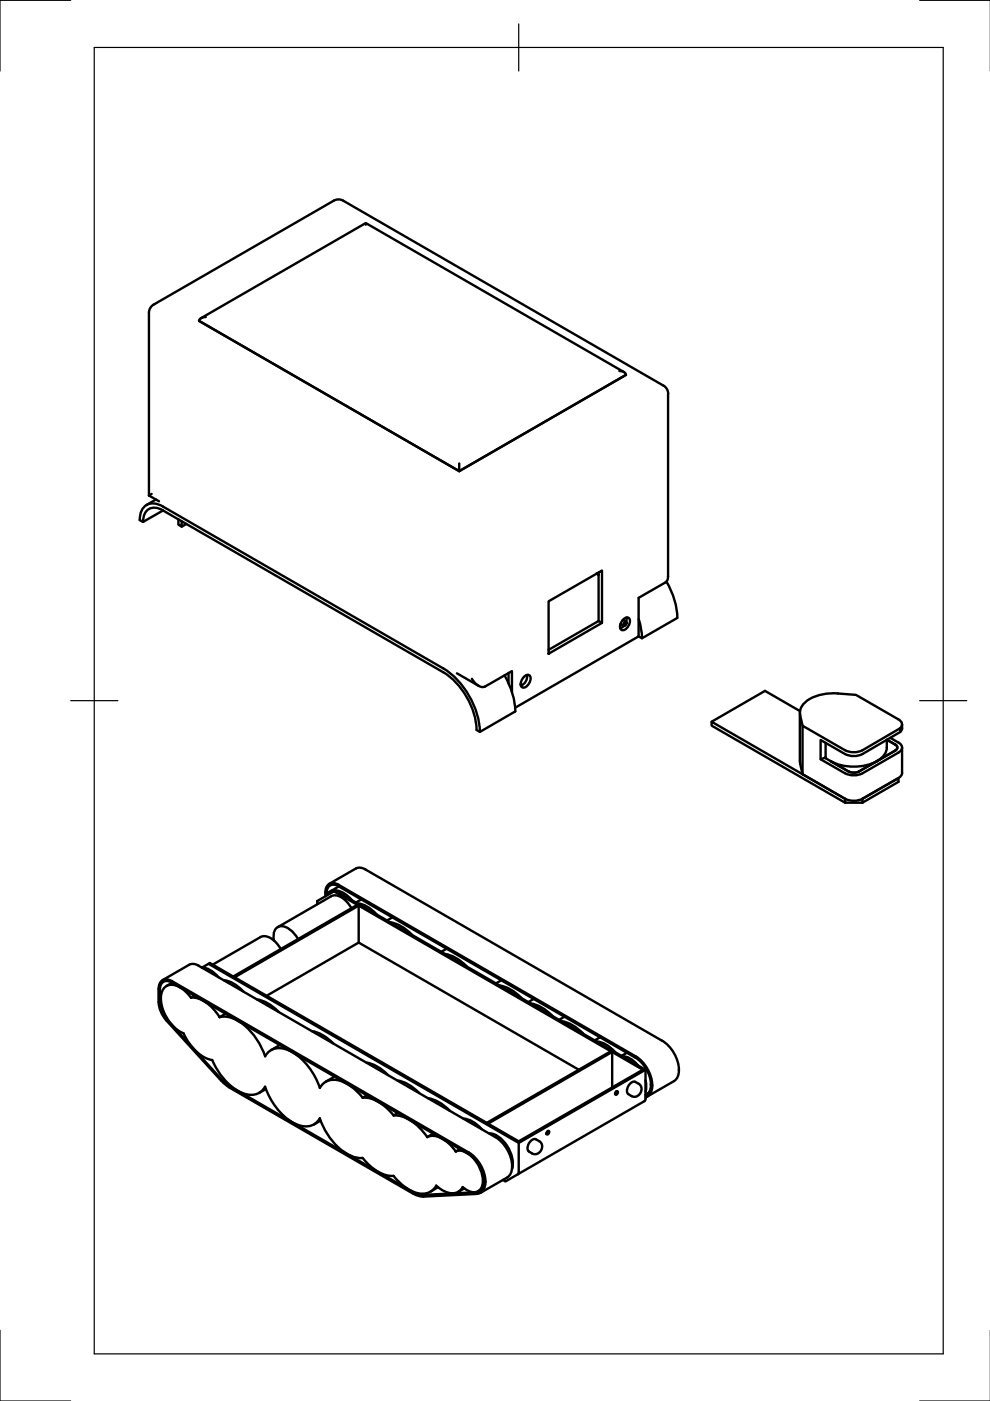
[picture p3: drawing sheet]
<svg xmlns="http://www.w3.org/2000/svg" width="210mm" height="297mm" viewBox="0 0 210 297" stroke-linecap="round" stroke-linejoin="round" font-family="sans-serif">
<!-- layer: Visible -->
<g fill="none" stroke="#000" stroke-width=".51">
<path d="M77.6 47.3v.3M42.2 68l55.2 31.9 35.3-20.4M42.2 68l55.2 31.9M42.6 67.5l35-20.2 54.7 31.6M43.6 67.2a1.31 1.31 0 0 0-1.4 .8M131.3 78.7a1.24 1.24 0 0 1 1.4 .8M132.7 79.5l-35.3 20.4M97.4 98.3v1.6M141.6 83.5v38.7l-.2 .9-.3 .4-5.7 3.3v8.1l-26.2 15.2M141.7 83.5a1.96 1.96 0 0 0-1-1.7l-67.9-39.3a1.99 1.99 0 0 0-2 .1l-38.2 22a2 2 0 0 0-1 1.7v38.8M31.6 105.1l2.1 1.2M32.2 104.7l-.6 .4"/>
<path d="M33.1 105.9l-2 1.2M34.6 108.2l-4.3 2.5-.7-.4a2.96 2.96 0 0 1 3.2-3.5l1.8 .6 59.4 34.3M34.6 108.2l59.4 34.3a15.8 15.8 0 0 1 7 12.3l.7 .4 7.5-4.4a15.6 15.6 0 0 0-2.2-7.6M34.6 108.2a2.54 2.54 0 0 0-4 .9l-.3 1.6M37.8 110.1v1.1l.7 .5v-1.2M39.5 111.1l-1 .6M116.3 127.5l11.3-6.5v11.1l-11.3 6.5zM126.5 121.6l.4 .3M126.9 131.7l.7 .4M126.9 121.4v10.3M126.9 131.7l-10.6 6.1M131.6 132.3l.7 .4"/>
<path d="M132.2 131.3a.77 .77 0 0 1 1.3 0 1.95 1.95 0 0 1-1.6 2.3 1.29 1.29 0 0 1 0-2zM132.3 132.7l-.8 .5M132.3 132l.4-.2 .2 .3-.2 .4-.4 .2-.1-.2zM132.8 130.9v.9l-.7-.4M135.4 131.2l.5 1.8 .2 2.3M141.3 123.3a16.3 16.3 0 0 1 2.3 7.7M143.6 131l-7.5 4.3-.7-.4M94 141.7a17.3 17.3 0 0 1 7.7 13.5M96.9 142.8l4.6 2.6M100.1 143.9a2.52 2.52 0 0 0 2.8 1.6l5.6-3.2v4.4M107.8 142.7v2.2M111.1 143.5a.77 .77 0 0 1 1.4 0 1.95 1.95 0 0 1-1.7 2.3 1.29 1.29 0 0 1 0-2z"/>
<path d="M111.7 143.1a2.14 2.14 0 0 1-1.3 2.3M169.6 151.1v10.3M169.6 150.8l-7.4-4.3-11.3 6.5M169.7 151.6l.5 2.3M169.7 151.6a3.6 3.6 0 0 1 2.6-3.7l1.4-.5 1.5-.3a24.3 24.3 0 0 1 6.3 .2l9 5.2a1.09 1.09 0 0 1 .4 1.9M175 157.5v3.1l-.1 .1 .1-.1v.2M179.2 159.1l-9-5.2v10.3M179.2 159.9l-5.2-3v4.1l5.2 3M179.2 159.1a4.1 4.1 0 0 0 3.7 0l8-4.7v.8l-8 4.7a4.1 4.1 0 0 1-3.7 0M188 156.9a4.1 4.1 0 0 1-2.9 4.9 11.1 11.1 0 0 1-9-.4l3.8 2.2-5-2.9-.9 .3M188.1 156.9l1.7 .9M188.8 156.4l1.7 1a1.11 1.11 0 0 1 .8 1.1 1.11 1.11 0 0 1-.8 1l-7.6 4.5a4.1 4.1 0 0 1-3.7 0"/>
<path d="M189.8 157.8a.69 .69 0 0 1 .5 .7 .69 .69 0 0 1-.5 .6M191.3 153.6a1.57 1.57 0 0 1-.4 1.6M191.3 158.5v5.4a1.29 1.29 0 0 1-.8 1l-7.6 4.5M169.6 161.4l.6 2.8M170.2 164.2l9 5.2M179.2 169.4v.8h3.7M179.2 169.4l-28.3-16.4v.8l28.3 16.4M179.2 169.3a4.1 4.1 0 0 0 3.7 0M179.9 163.5a2.49 2.49 0 0 0 2.3 0M182.1 163.6l7.7-4.4zM182.9 169.4l7.6-4.4v.8l-7.6 4.4M182.9 169.4v.8"/>
<path d="M55.2 198.7l-10.1 5.8M55.2 198.7a2.98 2.98 0 0 1 3.4 1.2l.9 1.3M63.2 199.1a4.8 4.8 0 0 0-3.7-2.7 1.93 1.93 0 0 0-1.5 2.3l.1 .8M69 190a2.5 2.5 0 0 1 1-2.7h1.2l.6 .3 63 36.3a7.3 7.3 0 0 1 3.3 7.4 1.88 1.88 0 0 1-1.2 1.3M69.1 190a2.32 2.32 0 0 1 3.4-.8l1.1 .7 1 1M69.3 189.7a1.62 1.62 0 0 1 .6-1.9 1.62 1.62 0 0 1 1.9 .1l62.9 36.4a7.2 7.2 0 0 1 3.3 5.6M70.8 189l-3.5 2v.7M71.8 187.9l-1.9 1.1M74.5 192.6a4.4 4.4 0 0 0-3.9-2.7l-11.7 6.7M75.8 191.5l1.7 .5 1.2 .8 1.2 1.1M76.1 192v7.8M76.6 190.7l-1.1 .7"/>
<path d="M77.4 184.3l63 36.4a7.8 7.8 0 0 1 3.5 6.1M77.5 184.3a2.08 2.08 0 0 0-2-.2l-5.7 3.3M82.8 195.5a8.4 8.4 0 0 1 4.6 2.7M83.2 194.5l-1.1 .7M33.9 209.8v2.8M33.9 212.6l.3 1.6 .8 1.5 12 13.2M35.3 209l1.1-.6 63 36.3a7.2 7.2 0 0 1 3.2 5.6M36.5 208.3a1.56 1.56 0 0 0-1.8-.1 1.56 1.56 0 0 0-.8 1.6M38.9 219.1a10 10 0 0 0 5.4 5.5l.7 .2a13 13 0 0 0 6.7 7 3.5 3.5 0 0 0 4.5-1.4 12.9 12.9 0 0 0 7.4 8.2 3.5 3.5 0 0 0 4.2-1.5 13.1 13.1 0 0 0 7.2 8.2l1.9 .2a9.1 9.1 0 0 0 5.8 3.8h.7M40.1 204.6l-5.7 3.2M40.1 204.5a1.94 1.94 0 0 1 2 .2M40.5 211.5a5.7 5.7 0 0 0-4.4-2.7 2.43 2.43 0 0 0-2 2.7 8.6 8.6 0 0 0 4.8 7.6"/>
<path d="M40.5 211.5a6.8 6.8 0 0 1 5.5 3.3l.6 .9 1.2-.8M41.2 211.1l-.7 .4M42.1 204.8l62.9 36.3M42.7 205.1l1.6 .4 1 .7 1 1M44.2 204.4l.3-.2 4.9 2.8 26.4-15.2-5-2.8 .3-.2 65.8 38-26.9 15.5zM44.2 204.4l-1.3 .7M46.6 215.7a6.1 6.1 0 0 1 5.3 1.8 15 15 0 0 1 4.3 6.5 3.6 3.6 0 0 1 5-1.3 13.4 13.4 0 0 1 6.6 7.9M47.5 207.8l1.7 .6 1.2 .7 1.2 1.1M49.7 207.2l26.4-15.2 53.4 30.9-26.3 15.2zM54.5 211.9a8.4 8.4 0 0 1 4.6 2.6M56.5 211.1l19.6-11.3 46.6 27M66.1 218.6a8.4 8.4 0 0 1 4.6 2.6"/>
<path d="M94.4 202.3a8.4 8.4 0 0 1 4.6 2.6M94.7 201.2l-1.1 .6M106 208.9a8.4 8.4 0 0 1 4.6 2.7M106.3 207.8l-1.1 .7M112.5 212.8a8.4 8.4 0 0 1 4.6 2.6M113.2 211.8l-1.2 .7M119.1 216.5a8.4 8.4 0 0 1 4.6 2.7M119.7 215.6l-1.1 .6M127.2 219.9l-1.1 .7M47.1 228.9l1.6 1.3 39 22.6M56.4 230.9l-1.5 .8M59.3 221.6l-1.9 1.1"/>
<path d="M67.8 230.7a3.5 3.5 0 0 1 4.6-1.5l1.3 .7 1.3 .9 1.9 1.9M68 237.6l-1.5 .8M70.9 228.3l-1.9 1M76.9 232.7a7.6 7.6 0 0 1 5.9 3l.7 .8 .8-.5M77.7 225.3a8.4 8.4 0 0 1 4.6 2.6M77.8 232.2l-.9 .5M83.5 236.5a7.6 7.6 0 0 1 5.8 2.9l1.3 1.7a3.9 3.9 0 0 1 4 .9l2 2.1M84.3 229.1a8.4 8.4 0 0 1 4.6 2.6M90.8 232.8a8.4 8.4 0 0 1 4.6 2.7M98.2 237.2l1.1 .2 1.2 .6 1.7 1.4M116 239.9l.3-.1 .2 .2-.2 .4-.3 .1-.2-.2zM116.2 239.8l-.3 .5"/>
<path d="M126.5 220.8l1.1 .2 1.2 .6 1.6 1.5M129.8 223l6.5 3.8-26.3 15.2-6.5-3.8 26.3-15.2v7.6M130.6 231.5l.3-.2 .1 .2-.1 .4-.3 .2-.2-.2zM130.7 231.4h.1M130.7 231.4l-.3 .5M132 224l1.4 .3 .9 .6 1 1M132.9 223.2l-1.1 .7M134.7 229.4a1.76 1.76 0 0 0-1.5 2.6l.7 .4a1.52 1.52 0 0 0 1.9-.7 1.52 1.52 0 0 0-.4-1.9l-.7-.4M136.9 226.8v6.2M136.9 229l.1 1.6-.1 .8M136.9 233l-.2 .4-26.9 15.6M137.5 231.7l-.6 .4"/>
<path d="M138 229.9v.1M138 230a2.28 2.28 0 0 1-1.1 2.2M143.9 226.8v.1M143.9 226.9a2.6 2.6 0 0 1-1 2.3l-5.7 3.3M87.7 253.1l.8 .4 1.2 .2 11.4-.6M87.7 252.8l.8 .3 1.1 .2M91.9 240.3l-1.3 .8M92.9 251.7l-1.7 1M96.6 244.1a3.1 3.1 0 0 1 3.3 1 7.1 7.1 0 0 1 2.4 6.2 1.88 1.88 0 0 1-2.8 1.3l-1.4-.9a2.74 2.74 0 0 1-4.1 .8l-1.5-1.1a3.5 3.5 0 0 1-4.6 1.4l-1.3-.6-1.3-1-1.9-1.9M97.5 243.6l-.9 .6M98.4 252l-1.2 .7M100.9 252.8l-11.3 .6"/>
<path d="M102.2 252.1l-.8 .5M102.6 250.3v.1a1.98 1.98 0 0 1-1.7 2.4M102.9 250.5a2.28 2.28 0 0 1-1.8 2.6M102.9 250.5a7.8 7.8 0 0 0-3.5-6.1l-62.9-36.4a1.75 1.75 0 0 0-2-.2 1.75 1.75 0 0 0-.9 1.8 10 10 0 0 0 .4 4.6l.5 1.1 .8 1.1 11.6 12.7 1.4 1.2 39.4 22.8M103.7 240.3a5.7 5.7 0 0 1 4.6 4.2 5.3 5.3 0 0 1 .3 3.4M105 241.1a7.7 7.7 0 0 1 3.6 6.3M108.6 247.3a2.6 2.6 0 0 1-1.1 2.3l-5.6 3.3M109.8 249l-2.6 1.5-.6-.3M110 242.3v6.2M110 248.5l-.2 .5M112.4 242a1.07 1.07 0 0 1 1.2-.5l.7 .5a1.52 1.52 0 0 1 .4 1.9 1.52 1.52 0 0 1-1.9 .7l-.7-.5a1.55 1.55 0 0 1 .3-2.1z"/>
</g>
<!-- layer: Border -->
<path d="M15 .1h-15v15M20 10.1h180v276.9h-180zM110 5.1v10M195 .1h15M15 148.6h10M195 148.6h10M0 282.1v14.9h15M195 297h15" fill="none" stroke="#000" stroke-width=".25"/>
</svg>
